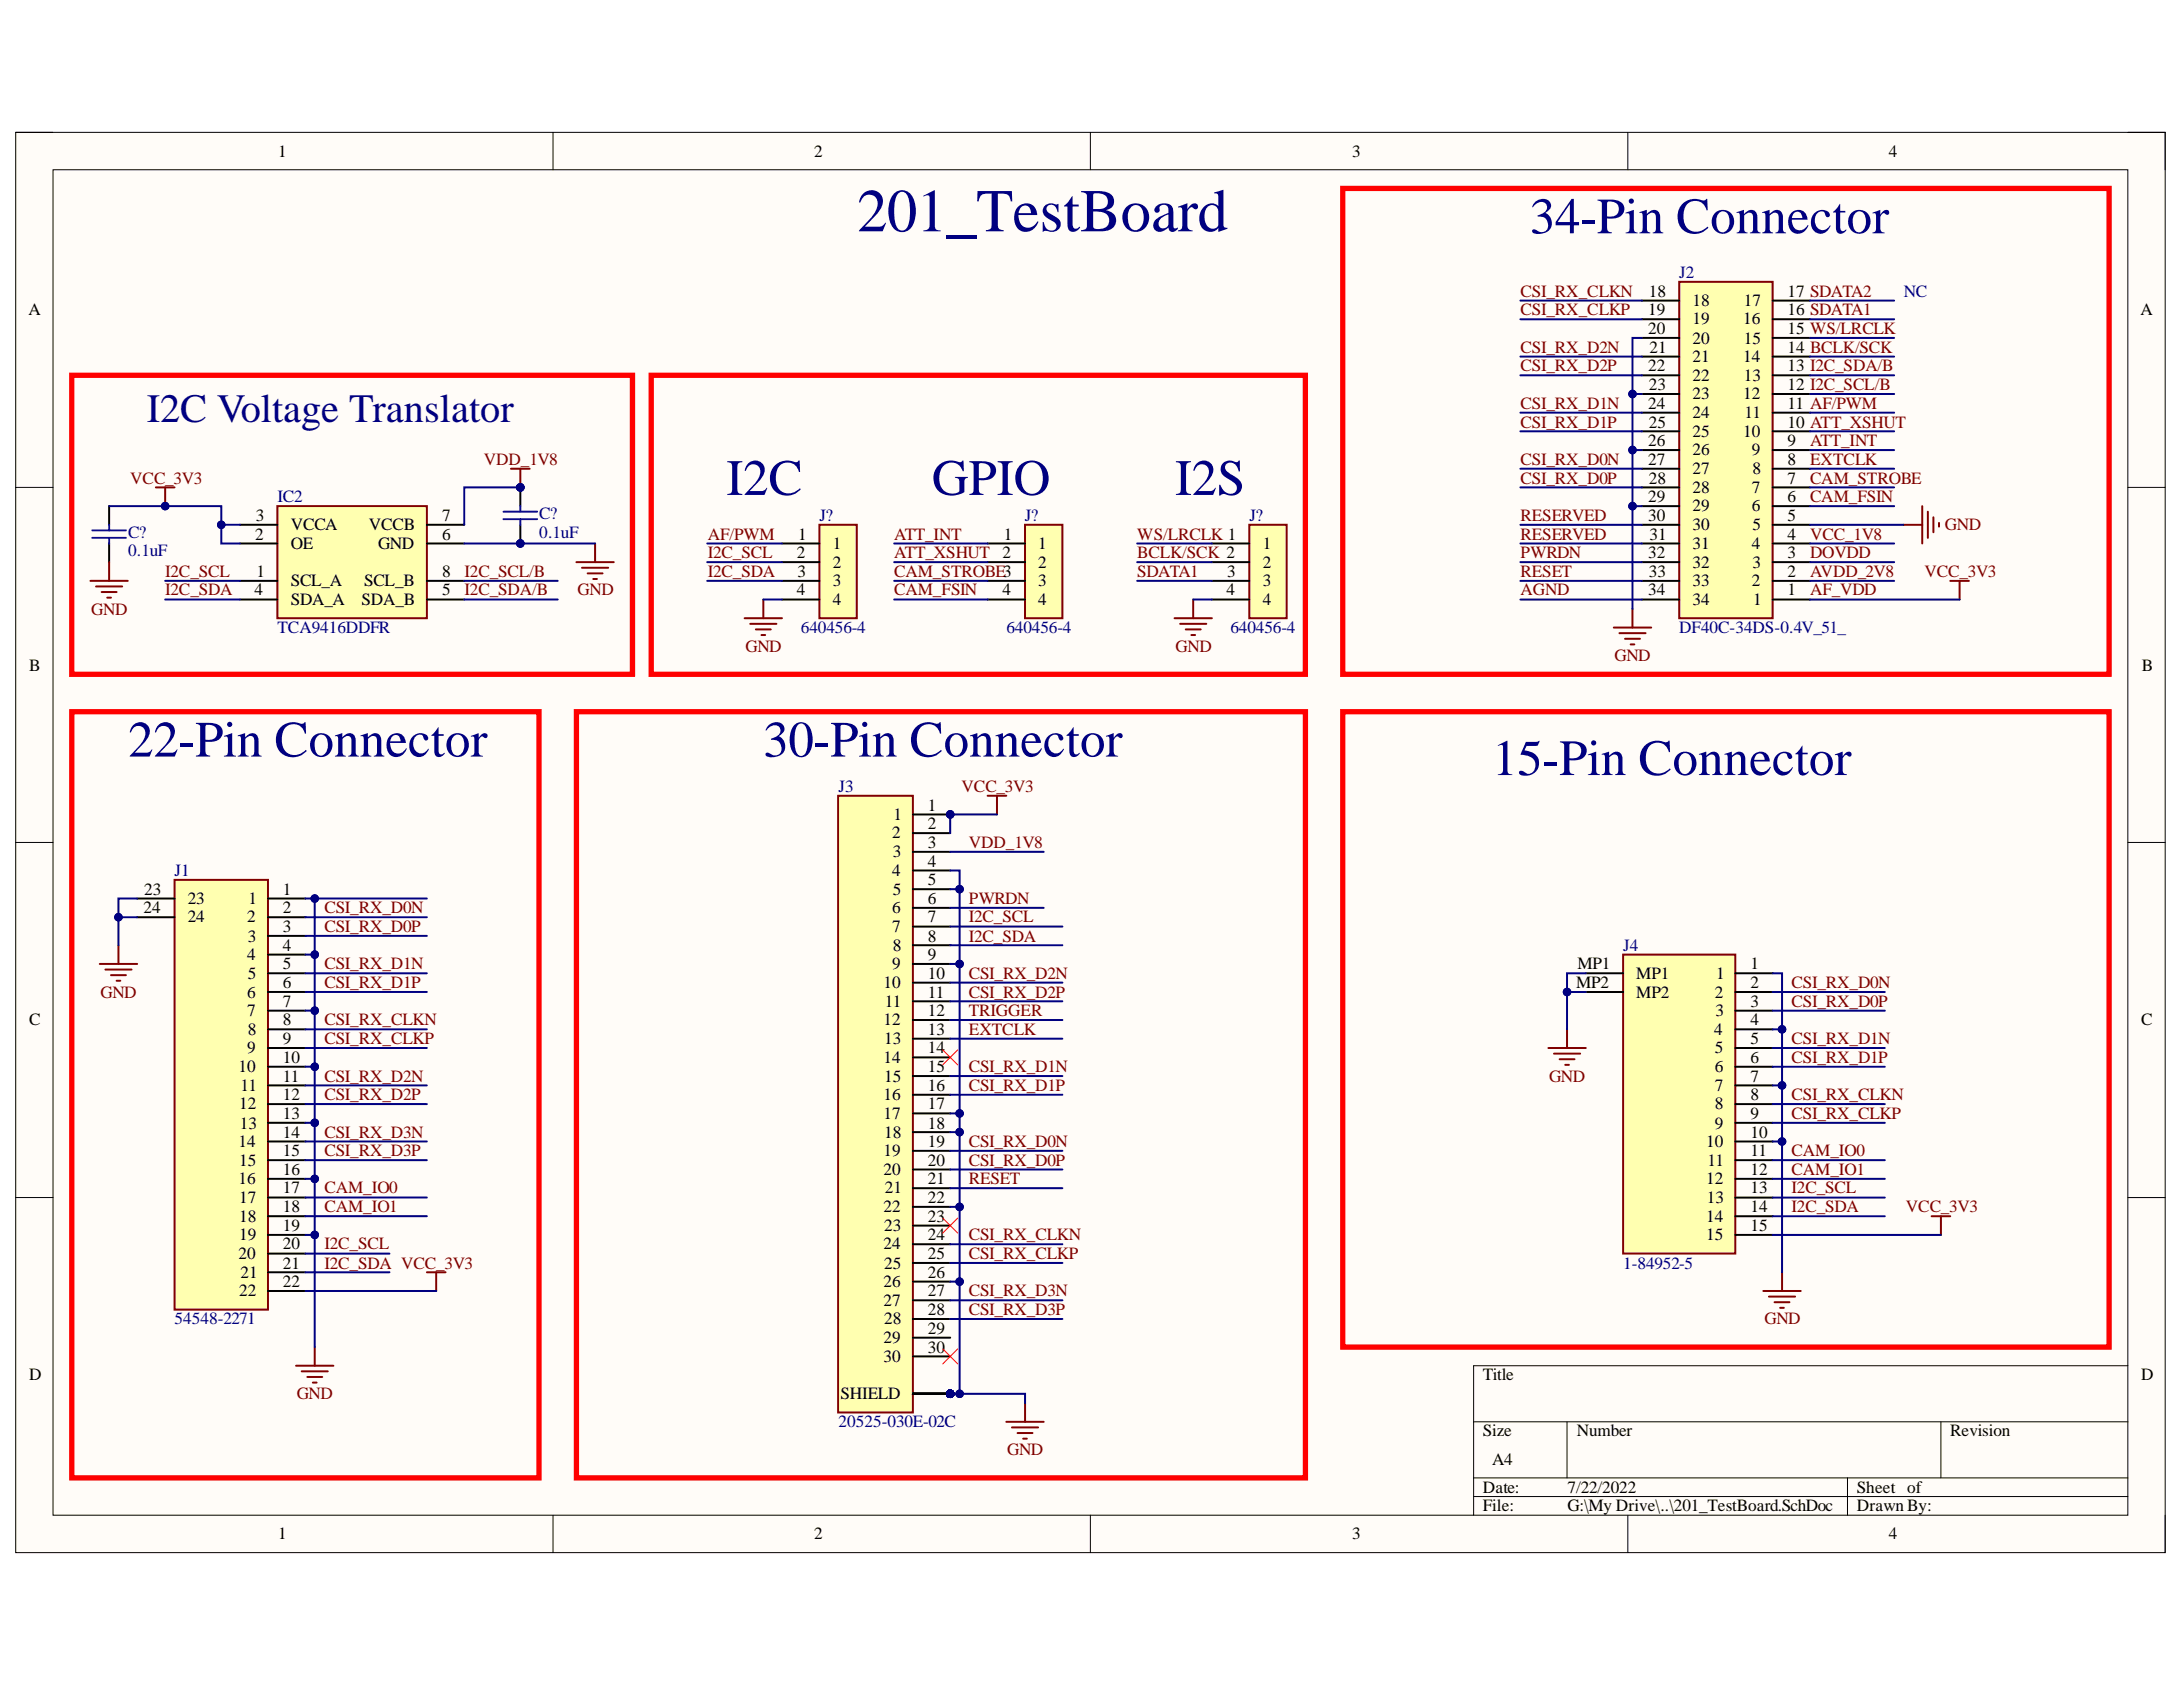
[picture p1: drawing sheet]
<svg xmlns="http://www.w3.org/2000/svg" width="279mm" height="216mm" viewBox="0 0 279 216" stroke-linecap="round" stroke-linejoin="round" font-family="sans-serif">
<defs><g id="words">
<text font-size="7.8" fill="#000080" x="109.7" y="29.6">201_TestBoard</text>
<g font-size="6.5" fill="#000080">
<text x="195.8" y="29.9">34-Pin Connector</text>
<text x="93" y="63.3">I2C</text>
<text x="119.3" y="63.3">GPIO</text>
<text x="150.4" y="63.3">I2S</text>
<text x="16.4" y="96.8">22-Pin Connector</text>
<text x="97.7" y="96.8">30-Pin Connector</text>
<text x="191" y="99.2">15-Pin Connector</text>
</g>
<text font-size="5.2" fill="#000080" x="18.8" y="54">I2C Voltage Translator</text>
<g font-size="2.2">
<text x="35.6" y="20">1</text>
<text x="104.2" y="20">2</text>
<text x="173.1" y="20">3</text>
<text x="241.7" y="20">4</text>
<text x="3.6" y="40.3">A</text>
<text x="210.9" y="40.3">19</text>
<text x="211" y="38">18</text>
<text x="216.6" y="39.2">18</text>
<text x="216.6" y="41.5">19</text>
<text x="223.1" y="41.5">16</text>
<text x="223.2" y="39.2">17</text>
<text x="228.8" y="40.3">16 SDATA1</text>
<text x="228.8" y="38">17 SDATA2</text>
<text x="274" y="40.3">A</text>
<text x="210.9" y="42.7">20</text>
<text x="210.9" y="47.5">22</text>
<text x="211.1" y="45.2">21</text>
<text x="216.6" y="44">20</text>
<text x="216.6" y="46.3">21</text>
<text x="223.1" y="46.3">14</text>
<text x="223.2" y="44">15</text>
<text x="228.8" y="47.5">13 I2C_SDA/B</text>
<text x="228.8" y="45.2">14 BCLK/SCK</text>
<text x="228.8" y="42.7">15 WS/LRCLK</text>
<text x="210.9" y="52.3">24</text>
<text x="211" y="49.9">23</text>
<text x="216.6" y="48.7">22</text>
<text x="216.6" y="51.1">23</text>
<text x="216.6" y="53.5">24</text>
<text x="223.1" y="51.1">12</text>
<text x="223.2" y="48.7">13</text>
<text x="223.3" y="53.5">11</text>
<text x="228.8" y="52.3">11 AF/PWM</text>
<text x="228.8" y="49.9">12 I2C_SCL/B</text>
<text x="210.9" y="57.1">26</text>
<text x="210.9" y="59.4">27</text>
<text x="211" y="54.7">25</text>
<text x="216.6" y="55.9">25</text>
<text x="216.6" y="58.3">26</text>
<text x="223.1" y="55.9">10</text>
<text x="224.2" y="58.3">9</text>
<text x="228.8" y="59.4">8</text>
<text x="228.8" y="57.1">9</text>
<text x="228.8" y="54.7">10 ATT_XSHUT</text>
<text x="210.9" y="64.3">29</text>
<text x="211" y="61.9">28</text>
<text x="216.6" y="60.7">27</text>
<text x="216.6" y="63.1">28</text>
<text x="216.6" y="65.5">29</text>
<text x="224.2" y="65.5">6</text>
<text x="224.2" y="63.1">7</text>
<text x="224.3" y="60.7">8</text>
<text x="228.8" y="64.3">6</text>
<text x="228.8" y="61.9">7</text>
<text x="32.6" y="69.1">2</text>
<text x="32.7" y="66.6">3</text>
<text x="37.2" y="70.3">OE</text>
<text x="37.2" y="67.8">VCCA</text>
<text x="47.2" y="67.8">VCCB</text>
<text x="48.4" y="70.3">GND</text>
<text x="56.6" y="69.1">6</text>
<text x="56.6" y="66.6">7</text>
<text x="102" y="71.5">2</text>
<text x="102.2" y="69.1">1</text>
<text x="106.6" y="70.3">1</text>
<text x="128.3" y="71.5">2</text>
<text x="128.5" y="69.1">1</text>
<text x="132.9" y="70.3">1</text>
<text x="161.6" y="70.3">1</text>
<text x="210.9" y="66.6">30</text>
<text x="210.9" y="71.5">32</text>
<text x="211.1" y="69.1">31</text>
<text x="216.6" y="67.8">30</text>
<text x="216.6" y="70.3">31</text>
<text x="224.2" y="70.3">4</text>
<text x="224.3" y="67.8">5</text>
<text x="228.8" y="71.5">3</text>
<text x="228.8" y="69.1">4</text>
<text x="228.8" y="66.6">5</text>
<text x="32.6" y="76.2">4</text>
<text x="32.8" y="73.8">1</text>
<text x="37.2" y="75">SCL_A</text>
<text x="37.2" y="77.5">SDA_A</text>
<text x="46.3" y="77.5">SDA_B</text>
<text x="46.6" y="75">SCL_B</text>
<text x="56.6" y="76.2">5</text>
<text x="56.6" y="73.8">8</text>
<text x="102" y="76.2">4</text>
<text x="102.1" y="73.8">3</text>
<text x="106.6" y="72.6">2</text>
<text x="106.6" y="75">3</text>
<text x="106.6" y="77.5">4</text>
<text x="128.3" y="76.2">4</text>
<text x="132.9" y="72.6">2</text>
<text x="132.9" y="75">3</text>
<text x="132.9" y="77.5">4</text>
<text x="157" y="76.2">4</text>
<text x="157.1" y="73.8">3</text>
<text x="161.6" y="72.6">2</text>
<text x="161.6" y="75">3</text>
<text x="161.6" y="77.5">4</text>
<text x="210.9" y="76.2">34</text>
<text x="211" y="73.8">33</text>
<text x="216.6" y="72.6">32</text>
<text x="216.6" y="75">33</text>
<text x="216.6" y="77.5">34</text>
<text x="224.2" y="75">2</text>
<text x="224.3" y="72.6">3</text>
<text x="224.4" y="77.5">1</text>
<text x="228.8" y="76.2">1</text>
<text x="228.8" y="73.8">2</text>
<text x="3.7" y="85.8">B</text>
<text x="274.1" y="85.8">B</text>
<text x="114.2" y="107.3">2</text>
<text x="114.4" y="104.9">1</text>
<text x="118.8" y="103.8">1</text>
<text x="118.8" y="106.1">2</text>
<text x="114.2" y="112.1">4</text>
<text x="114.3" y="109.7">3</text>
<text x="118.8" y="108.5">3</text>
<text x="118.8" y="110.9">4</text>
<text x="118.8" y="113.3">5</text>
<text x="18.4" y="116.9">24</text>
<text x="18.4" y="114.5">23</text>
<text x="24" y="115.7">23</text>
<text x="24" y="118">24</text>
<text x="31.6" y="118">2</text>
<text x="31.8" y="115.7">1</text>
<text x="36.2" y="114.5">1</text>
<text x="36.2" y="116.9">2</text>
<text x="36.2" y="119.3">3</text>
<text x="114.2" y="116.9">6</text>
<text x="114.2" y="119.3">7</text>
<text x="114.3" y="114.5">5</text>
<text x="118.8" y="115.7">6</text>
<text x="118.8" y="118">7</text>
<text x="31.6" y="122.9">4</text>
<text x="31.7" y="120.5">3</text>
<text x="31.7" y="125.2">5</text>
<text x="36.2" y="121.7">4</text>
<text x="36.2" y="124.1">5</text>
<text x="114.2" y="124.1">9</text>
<text x="114.3" y="121.7">8</text>
<text x="118.8" y="120.5">8</text>
<text x="118.8" y="122.9">9</text>
<text x="118.8" y="125.2">10</text>
<text x="201.9" y="124.1">MP1</text>
<text x="209.4" y="125.2">MP1</text>
<text x="219.7" y="125.2">1</text>
<text x="224.1" y="124.1">1</text>
<text x="3.7" y="131.2">C</text>
<text x="31.6" y="127.7">6</text>
<text x="31.6" y="130.1">7</text>
<text x="36.2" y="126.4">6</text>
<text x="36.2" y="128.9">7</text>
<text x="36.2" y="131.2">8</text>
<text x="113.1" y="126.4">10</text>
<text x="113.1" y="131.2">12</text>
<text x="113.3" y="128.9">11</text>
<text x="118.8" y="127.7">11</text>
<text x="118.8" y="130.1">12</text>
<text x="201.7" y="126.4">MP2</text>
<text x="209.4" y="127.7">MP2</text>
<text x="219.5" y="127.7">2</text>
<text x="219.6" y="130.1">3</text>
<text x="224.1" y="126.4">2</text>
<text x="224.1" y="128.9">3</text>
<text x="224.1" y="131.2">4</text>
<text x="274" y="131.2">C</text>
<text x="30.5" y="137.2">10</text>
<text x="31.6" y="134.8">9</text>
<text x="31.7" y="132.4">8</text>
<text x="36.2" y="133.6">9</text>
<text x="36.2" y="136.1">10</text>
<text x="113.1" y="136.1">14</text>
<text x="113.2" y="133.6">13</text>
<text x="118.8" y="132.4">13</text>
<text x="118.8" y="134.8">14</text>
<text x="118.8" y="137.2">15</text>
<text x="219.4" y="132.4">4</text>
<text x="219.5" y="134.8">5</text>
<text x="219.5" y="137.2">6</text>
<text x="224.1" y="133.6">5</text>
<text x="224.1" y="136.1">6</text>
<text x="30.6" y="142">12</text>
<text x="30.8" y="139.6">11</text>
<text x="36.2" y="138.4">11</text>
<text x="36.2" y="140.8">12</text>
<text x="36.2" y="143.2">13</text>
<text x="113.1" y="140.8">16</text>
<text x="113.1" y="143.2">17</text>
<text x="113.2" y="138.4">15</text>
<text x="118.8" y="139.6">16</text>
<text x="118.8" y="142">17</text>
<text x="219.5" y="139.6">7</text>
<text x="219.5" y="142">8</text>
<text x="224.1" y="138.4">7</text>
<text x="224.1" y="140.8">8</text>
<text x="224.1" y="143.2">9</text>
<text x="30.5" y="146.8">14</text>
<text x="30.6" y="149.2">15</text>
<text x="30.7" y="144.4">13</text>
<text x="36.2" y="145.6">14</text>
<text x="36.2" y="148">15</text>
<text x="113.1" y="148">19</text>
<text x="113.2" y="145.6">18</text>
<text x="118.8" y="144.4">18</text>
<text x="118.8" y="146.8">19</text>
<text x="118.8" y="149.2">20</text>
<text x="218.4" y="146.8">10</text>
<text x="218.6" y="149.2">11</text>
<text x="219.5" y="144.4">9</text>
<text x="224.1" y="145.6">10</text>
<text x="224.1" y="148">11</text>
<text x="30.5" y="151.5">16</text>
<text x="30.6" y="154">17</text>
<text x="36.2" y="150.3">16</text>
<text x="36.2" y="152.7">17</text>
<text x="36.2" y="155.2">18</text>
<text x="113.1" y="150.3">20</text>
<text x="113.1" y="155.2">22</text>
<text x="113.3" y="152.7">21</text>
<text x="118.8" y="151.5">21</text>
<text x="118.8" y="154">22</text>
<text x="218.4" y="151.5">12</text>
<text x="218.5" y="154">13</text>
<text x="224.1" y="150.3">12</text>
<text x="224.1" y="152.7">13</text>
<text x="224.1" y="155.2">14</text>
<text x="30.5" y="161.1">20</text>
<text x="30.6" y="156.4">18</text>
<text x="30.6" y="158.7">19</text>
<text x="36.2" y="157.5">19</text>
<text x="36.2" y="159.9">20</text>
<text x="113.1" y="159.9">24</text>
<text x="113.2" y="157.5">23</text>
<text x="118.8" y="156.4">23</text>
<text x="118.8" y="158.7">24</text>
<text x="118.8" y="161.1">25</text>
<text x="218.4" y="156.4">14</text>
<text x="218.4" y="158.7">15</text>
<text x="224.1" y="157.5">15</text>
<text x="30.6" y="165.9">22</text>
<text x="30.8" y="163.5">21</text>
<text x="36.2" y="162.4">21</text>
<text x="36.2" y="164.7">22</text>
<text x="113.1" y="164.7">26</text>
<text x="113.1" y="167.1">27</text>
<text x="113.2" y="162.4">25</text>
<text x="118.8" y="163.5">26</text>
<text x="118.8" y="165.9">27</text>
<text x="113.1" y="171.9">29</text>
<text x="113.2" y="169.5">28</text>
<text x="118.8" y="168.3">28</text>
<text x="118.8" y="170.7">29</text>
<text x="118.8" y="173.1">30</text>
<text x="3.7" y="176.6">D</text>
<text x="107.6" y="179.1">SHIELD</text>
<text x="113.1" y="174.3">30</text>
<text x="189.8" y="176.6">Title</text>
<text x="274" y="176.6">D</text>
<text x="189.8" y="183.8">Size</text>
<text x="201.8" y="183.8">Number</text>
<text x="249.6" y="183.8">Revision</text>
<text x="189.8" y="191">Date:</text>
<text x="191" y="187.5">A4</text>
<text x="200.6" y="191">7/22/2022</text>
<text x="237.7" y="191">Sheet of</text>
<text x="35.6" y="197">1</text>
<text x="104.2" y="197">2</text>
<text x="173.1" y="197">3</text>
<text x="189.8" y="193.4">File:</text>
<text x="200.6" y="193.4">G:\My Drive\..\201_TestBoard.SchDoc</text>
<text x="237.7" y="193.4">Drawn By:</text>
<text x="241.7" y="197">4</text>
</g>
<g font-size="2.2" fill="#000080">
<text x="214.9" y="35.6">J2</text>
<text x="243.7" y="38">NC</text>
<text x="35.5" y="64.3">IC2</text>
<text x="16.4" y="68.8">C?</text>
<text x="16.4" y="71.2">0.1uF</text>
<text x="69" y="66.4">C?</text>
<text x="69" y="68.8">0.1uF</text>
<text x="104.9" y="66.6">J?</text>
<text x="131.2" y="66.6">J?</text>
<text x="159.9" y="66.6">J?</text>
<text x="35.5" y="81">TCA9416DDFR</text>
<text x="102.5" y="81">640456-4</text>
<text x="128.8" y="81">640456-4</text>
<text x="157.5" y="81">640456-4</text>
<text x="214.9" y="81">DF40C-34DS-0.4V_51_</text>
<text x="107.3" y="101.3">J3</text>
<text x="22.3" y="112.1">J1</text>
<text x="207.7" y="121.7">J4</text>
<text x="207.7" y="162.4">1-84952-5</text>
<text x="22.3" y="169.5">54548-2271</text>
<text x="107.3" y="182.6">20525-030E-02C</text>
</g>
<g font-size="2.2" fill="#800000">
<text x="194.6" y="40.3">CSI_RX_CLKP</text>
<text x="194.6" y="38">CSI_RX_CLKN</text>
<text x="194.6" y="47.5">CSI_RX_D2P</text>
<text x="194.6" y="45.2">CSI_RX_D2N</text>
<text x="194.6" y="52.3">CSI_RX_D1N</text>
<text x="61.9" y="59.4">VDD_1V8</text>
<text x="194.6" y="59.4">CSI_RX_D0N</text>
<text x="194.6" y="54.7">CSI_RX_D1P</text>
<text x="231.7" y="59.4">EXTCLK</text>
<text x="231.7" y="57.1">ATT_INT</text>
<text x="16.7" y="61.9">VCC_3V3</text>
<text x="194.6" y="61.9">CSI_RX_D0P</text>
<text x="231.7" y="64.3">CAM_FSIN</text>
<text x="231.7" y="61.9">CAM_STROBE</text>
<text x="90.6" y="69.1">AF/PWM</text>
<text x="90.6" y="71.5">I2C_SCL</text>
<text x="114.4" y="69.1">ATT_INT</text>
<text x="114.4" y="71.5">ATT_XSHUT</text>
<text x="145.6" y="71.5">BCLK/SCK 2</text>
<text x="145.6" y="69.1">WS/LRCLK 1</text>
<text x="194.6" y="71.5">PWRDN</text>
<text x="194.6" y="69.1">RESERVED</text>
<text x="194.6" y="66.6">RESERVED</text>
<text x="231.7" y="71.5">DOVDD</text>
<text x="231.7" y="69.1">VCC_1V8</text>
<text x="248.9" y="67.8">GND</text>
<text x="21.1" y="73.8">I2C_SCL</text>
<text x="21.1" y="76.2">I2C_SDA</text>
<text x="59.5" y="73.8">I2C_SCL/B</text>
<text x="59.5" y="76.2">I2C_SDA/B</text>
<text x="73.9" y="76.2">GND</text>
<text x="90.6" y="73.8">I2C_SDA</text>
<text x="114.4" y="76.2">CAM_FSIN</text>
<text x="114.4" y="73.8">CAM_STROBE3</text>
<text x="145.6" y="73.8">SDATA1</text>
<text x="194.6" y="76.2">AGND</text>
<text x="194.6" y="73.8">RESET</text>
<text x="231.7" y="76.2">AF_VDD</text>
<text x="231.7" y="73.8">AVDD_2V8</text>
<text x="246.3" y="73.8">VCC_3V3</text>
<text x="11.7" y="78.6">GND</text>
<text x="95.4" y="83.4">GND</text>
<text x="150.5" y="83.4">GND</text>
<text x="206.6" y="84.6">GND</text>
<text x="123.1" y="101.3">VCC_3V3</text>
<text x="124" y="108.5">VDD_1V8</text>
<text x="41.5" y="116.9">CSI_RX_D0N</text>
<text x="41.5" y="119.3">CSI_RX_D0P</text>
<text x="124" y="115.7">PWRDN</text>
<text x="124" y="118">I2C_SCL</text>
<text x="41.5" y="124.1">CSI_RX_D1N</text>
<text x="124" y="120.5">I2C_SDA</text>
<text x="124" y="125.2">CSI_RX_D2N</text>
<text x="12.9" y="127.7">GND</text>
<text x="41.5" y="126.4">CSI_RX_D1P</text>
<text x="41.5" y="131.2">CSI_RX_CLKN</text>
<text x="124" y="127.7">CSI_RX_D2P</text>
<text x="124" y="130.1">TRIGGER</text>
<text x="229.3" y="126.4">CSI_RX_D0N</text>
<text x="229.3" y="128.9">CSI_RX_D0P</text>
<text x="41.5" y="133.6">CSI_RX_CLKP</text>
<text x="124" y="132.4">EXTCLK</text>
<text x="124" y="137.2">CSI_RX_D1N</text>
<text x="229.3" y="133.6">CSI_RX_D1N</text>
<text x="229.3" y="136.1">CSI_RX_D1P</text>
<text x="41.5" y="138.4">CSI_RX_D2N</text>
<text x="41.5" y="140.8">CSI_RX_D2P</text>
<text x="124" y="139.6">CSI_RX_D1P</text>
<text x="198.3" y="138.4">GND</text>
<text x="229.3" y="140.8">CSI_RX_CLKN</text>
<text x="229.3" y="143.2">CSI_RX_CLKP</text>
<text x="41.5" y="145.6">CSI_RX_D3N</text>
<text x="41.5" y="148">CSI_RX_D3P</text>
<text x="124" y="146.8">CSI_RX_D0N</text>
<text x="124" y="149.2">CSI_RX_D0P</text>
<text x="229.3" y="148">CAM_IO0</text>
<text x="41.5" y="152.7">CAM_IO0</text>
<text x="41.5" y="155.2">CAM_IO1</text>
<text x="124" y="151.5">RESET</text>
<text x="229.3" y="150.3">CAM_IO1</text>
<text x="229.3" y="152.7">I2C_SCL</text>
<text x="229.3" y="155.2">I2C_SDA</text>
<text x="243.9" y="155.2">VCC_3V3</text>
<text x="41.5" y="159.9">I2C_SCL</text>
<text x="124" y="158.7">CSI_RX_CLKN</text>
<text x="124" y="161.1">CSI_RX_CLKP</text>
<text x="41.5" y="162.4">I2C_SDA VCC_3V3</text>
<text x="124" y="165.9">CSI_RX_D3N</text>
<text x="124" y="168.3">CSI_RX_D3P</text>
<text x="225.8" y="169.5">GND</text>
<text x="38" y="179.1">GND</text>
<text x="128.9" y="186.2">GND</text>
</g>
</g></defs>
<path d="M2 16.9h275.1v181.8h-275.1z" fill-rule="evenodd" fill="#fffcf8"/>
<path d="M2 16.9h275.1v181.8h-275.1z" fill="none" stroke="#000" stroke-width=".13"/>
<path d="M6.8 21.7h265.5v172.2h-265.5z" fill-rule="evenodd" fill="#fffcf8"/>
<g fill="none" stroke="#000" stroke-width=".13">
<path d="M2 16.9h4.8M70.8 16.9v4.8M139.6 16.9v4.8M208.3 16.9v4.8M272.3 16.9h4.8v4.8M6.8 21.7h265.5v172.2h-265.5zM2 62.4h4.8M272.3 62.4h4.8M2 107.8h4.8M272.3 107.8h4.8M2 153.3h4.8M272.3 153.3h4.8"/>
<path d="M272.3 174.8h-83.7v19.1M70.8 193.9v4.8M139.6 193.9v4.8M188.6 182h83.7M188.6 189.1h83.7M188.6 191.5h83.7M200.6 182v7.1M208.3 193.9v4.8M236.5 189.1v4.8M248.4 182v7.1M277.1 193.9v4.8"/>
</g>
<path d="M214.9 36.1h12v43h-12z" fill-rule="evenodd" fill="#ffffb0"/>
<path d="M214.9 36.1h12v43h-12z" fill="none" stroke="#800000" stroke-width=".25"/>
<g fill="none" stroke="#000" stroke-width=".25">
<path d="M210.1 38.5h4.8M226.9 38.5h4.8M210.1 60h4.8M210.1 57.6h4.8M210.1 55.2h4.8M210.1 52.8h4.8M210.1 50.4h4.8M210.1 48h4.8M210.1 45.6h4.8M210.1 43.2h4.8M210.1 40.9h4.8M226.9 60h4.8"/>
<path d="M226.9 57.6h4.8M226.9 55.2h4.8M226.9 52.8h4.8M226.9 50.4h4.8M226.9 48h4.8M226.9 45.6h4.8M226.9 43.2h4.8M226.9 40.9h4.8M210.1 76.7h4.8M210.1 74.3h4.8M210.1 71.9h4.8M210.1 69.6h4.8"/>
<path d="M210.1 67.2h4.8M210.1 64.8h4.8M210.1 62.4h4.8M226.9 76.7h4.8M226.9 74.3h4.8M226.9 71.9h4.8M226.9 69.6h4.8M226.9 67.2h4.8M226.9 64.8h4.8M226.9 62.4h4.8"/>
</g>
<path d="M22.3 112.6h12v55h-12z" fill-rule="evenodd" fill="#ffffb0"/>
<g fill="none" stroke="#800000" stroke-width=".25">
<path d="M208.9 77.9v2.4M243.6 67.2h2.4M246 64.8v4.8M246.7 65.5v3.3M247.5 66.2v1.9M248.2 66.9v.5M206.5 80.3h4.8M207.3 81h3.3M208 81.8h1.9M208.7 82.5h.5M22.3 112.6h12v55h-12zM37.9 174.8h4.8"/>
<path d="M38.6 175.5h3.4M39.3 176.2h1.9M40 176.9h.5M40.3 172.4v2.4M54.6 162.8h2.4M55.8 162.8v2.4"/>
</g>
<g fill="none" stroke="#000" stroke-width=".25">
<path d="M17.6 115h4.7M17.6 117.4h4.7M34.3 115h4.8M34.3 117.4h4.8M34.3 119.8h4.8M34.3 122.2h4.8M34.3 124.6h4.8M34.3 127h4.8M34.3 129.3h4.8M34.3 131.7h4.8M34.3 134.1h4.8M34.3 136.5h4.8"/>
<path d="M34.3 138.9h4.8M34.3 141.3h4.8M34.3 143.7h4.8M34.3 146.1h4.8M34.3 148.5h4.8M34.3 150.9h4.8M34.3 153.3h4.8M34.3 155.6h4.8M34.3 158h4.8M34.3 160.4h4.8M34.3 162.8h4.8M34.3 165.2h4.8"/>
</g>
<circle cx="121.6" cy="104.2" r=".48" fill="#000080"/>
<circle cx="121.6" cy="104.2" r=".48" fill="none" stroke="#000080" stroke-width=".13"/>
<circle cx="121.6" cy="178.4" r=".48" fill="#000080"/>
<circle cx="121.6" cy="178.4" r=".48" fill="none" stroke="#000080" stroke-width=".13"/>
<circle cx="121.6" cy="178.4" r=".48" fill="#000080"/>
<circle cx="121.6" cy="178.4" r=".48" fill="none" stroke="#000080" stroke-width=".13"/>
<circle cx="121.6" cy="178.4" r=".48" fill="#000080"/>
<circle cx="121.6" cy="178.4" r=".48" fill="none" stroke="#000080" stroke-width=".13"/>
<circle cx="121.6" cy="178.4" r=".48" fill="#000080"/>
<circle cx="121.6" cy="178.4" r=".48" fill="none" stroke="#000080" stroke-width=".13"/>
<circle cx="121.6" cy="178.4" r=".48" fill="#000080"/>
<circle cx="121.6" cy="178.4" r=".48" fill="none" stroke="#000080" stroke-width=".13"/>
<circle cx="121.6" cy="178.4" r=".48" fill="#000080"/>
<circle cx="121.6" cy="178.4" r=".48" fill="none" stroke="#000080" stroke-width=".13"/>
<circle cx="121.6" cy="178.4" r=".48" fill="#000080"/>
<circle cx="121.6" cy="178.4" r=".48" fill="none" stroke="#000080" stroke-width=".13"/>
<circle cx="121.6" cy="178.4" r=".48" fill="#000080"/>
<circle cx="121.6" cy="178.4" r=".48" fill="none" stroke="#000080" stroke-width=".13"/>
<circle cx="121.6" cy="178.4" r=".48" fill="#000080"/>
<circle cx="121.6" cy="178.4" r=".48" fill="none" stroke="#000080" stroke-width=".13"/>
<circle cx="121.6" cy="178.4" r=".48" fill="#000080"/>
<circle cx="121.6" cy="178.4" r=".48" fill="none" stroke="#000080" stroke-width=".13"/>
<circle cx="121.6" cy="178.4" r=".48" fill="#000080"/>
<circle cx="121.6" cy="178.4" r=".48" fill="none" stroke="#000080" stroke-width=".13"/>
<path d="M107.3 101.8h9.5v79h-9.5z" fill-rule="evenodd" fill="#ffffb0"/>
<path d="M107.3 101.8h9.5v79h-9.5z" fill="none" stroke="#800000" stroke-width=".25"/>
<path d="M116.8 104.2h4.8" fill="none" stroke="#000" stroke-width=".25"/>
<circle cx="121.6" cy="104.2" r=".48" fill="#000080"/>
<circle cx="121.6" cy="104.2" r=".48" fill="none" stroke="#000080" stroke-width=".13"/>
<g fill="none" stroke="#000" stroke-width=".25">
<path d="M116.8 106.6h4.8M116.8 109h4.8M116.8 111.4h4.8M116.8 113.8h4.8M116.8 116.2h4.8M116.8 118.6h4.8M116.8 121h4.8M116.8 123.4h4.8M116.8 125.8h4.8M116.8 128.1h4.8M116.8 130.5h4.8M116.8 132.9h4.8"/>
<path d="M116.8 135.3h4.8M116.8 137.7h4.8M116.8 140.1h4.8M116.8 142.5h4.8M116.8 144.9h4.8M116.8 147.3h4.8M116.8 149.7h4.8M116.8 152.1h4.8M116.8 154.5h4.8M116.8 156.8h4.8M116.8 159.2h4.8M116.8 161.6h4.8"/>
<path d="M116.8 164h4.8M116.8 166.4h4.8M116.8 168.8h4.8M116.8 171.2h4.8M116.8 173.6h4.8M116.8 178.4h4.8"/>
</g>
<circle cx="121.6" cy="178.4" r=".48" fill="#000080"/>
<circle cx="121.6" cy="178.4" r=".48" fill="none" stroke="#000080" stroke-width=".13"/>
<path d="M116.8 178.4h4.8" fill="none" stroke="#000" stroke-width=".25"/>
<circle cx="121.6" cy="178.4" r=".48" fill="#000080"/>
<circle cx="121.6" cy="178.4" r=".48" fill="none" stroke="#000080" stroke-width=".13"/>
<path d="M116.8 178.4h4.8" fill="none" stroke="#000" stroke-width=".25"/>
<circle cx="121.6" cy="178.4" r=".48" fill="#000080"/>
<circle cx="121.6" cy="178.4" r=".48" fill="none" stroke="#000080" stroke-width=".13"/>
<path d="M116.8 178.4h4.8" fill="none" stroke="#000" stroke-width=".25"/>
<circle cx="121.6" cy="178.4" r=".48" fill="#000080"/>
<circle cx="121.6" cy="178.4" r=".48" fill="none" stroke="#000080" stroke-width=".13"/>
<path d="M116.8 178.4h4.8" fill="none" stroke="#000" stroke-width=".25"/>
<circle cx="121.6" cy="178.4" r=".48" fill="#000080"/>
<circle cx="121.6" cy="178.4" r=".48" fill="none" stroke="#000080" stroke-width=".13"/>
<path d="M116.8 178.4h4.8" fill="none" stroke="#000" stroke-width=".25"/>
<circle cx="121.6" cy="178.4" r=".48" fill="#000080"/>
<circle cx="121.6" cy="178.4" r=".48" fill="none" stroke="#000080" stroke-width=".13"/>
<path d="M116.8 178.4h4.8" fill="none" stroke="#000" stroke-width=".25"/>
<circle cx="121.6" cy="178.4" r=".48" fill="#000080"/>
<circle cx="121.6" cy="178.4" r=".48" fill="none" stroke="#000080" stroke-width=".13"/>
<path d="M116.8 178.4h4.8" fill="none" stroke="#000" stroke-width=".25"/>
<circle cx="121.6" cy="178.4" r=".48" fill="#000080"/>
<circle cx="121.6" cy="178.4" r=".48" fill="none" stroke="#000080" stroke-width=".13"/>
<path d="M116.8 178.4h4.8" fill="none" stroke="#000" stroke-width=".25"/>
<circle cx="121.6" cy="178.4" r=".48" fill="#000080"/>
<circle cx="121.6" cy="178.4" r=".48" fill="none" stroke="#000080" stroke-width=".13"/>
<path d="M116.8 178.4h4.8" fill="none" stroke="#000" stroke-width=".25"/>
<circle cx="121.6" cy="178.4" r=".48" fill="#000080"/>
<circle cx="121.6" cy="178.4" r=".48" fill="none" stroke="#000080" stroke-width=".13"/>
<path d="M116.8 178.4h4.8" fill="none" stroke="#000" stroke-width=".25"/>
<circle cx="121.6" cy="178.4" r=".48" fill="#000080"/>
<circle cx="121.6" cy="178.4" r=".48" fill="none" stroke="#000080" stroke-width=".13"/>
<path d="M126.4 101.8h2.4M127.6 101.8v2.4M131.2 179.6v2.4M128.8 182h4.8M129.5 182.7h3.4M130.2 183.4h1.9M131 184.1h.4" fill="none" stroke="#800000" stroke-width=".25"/>
<path d="M120.7 134.4l1.9 1.9M122.6 134.4l-1.9 1.9M120.7 155.9l1.9 1.9M122.6 155.9l-1.9 1.9M120.7 172.6l1.9 2M122.6 172.6l-1.9 2" fill="none" stroke="#f00" stroke-width=".13"/>
<path d="M207.7 122.2h14.4v38.2h-14.4z" fill-rule="evenodd" fill="#ffffb0"/>
<g fill="none" stroke="#800000" stroke-width=".25">
<path d="M249.6 74.3h2.4M250.8 74.3v2.4M12.8 123.4h4.8M13.5 124.1h3.3M14.2 124.8h1.9M14.9 125.5h.5M15.2 121v2.4M198.2 134.1h4.8M198.9 134.8h3.3M199.6 135.6h1.9M200.3 136.3h.5M200.6 131.7v2.4"/>
<path d="M207.7 122.2h14.4v38.2h-14.4zM247.2 155.7h2.4M248.4 155.7v2.3M225.7 165.2h4.8M226.4 165.9h3.4M227.1 166.7h1.9M227.8 167.4h.5M228.1 162.8v2.4"/>
</g>
<g fill="none" stroke="#000" stroke-width=".25">
<path d="M203 124.6h4.7M203 127h4.7M222.1 124.6h4.8M222.1 127h4.8M222.1 129.3h4.8M222.1 131.7h4.8M222.1 134.1h4.8M222.1 136.5h4.8M222.1 138.9h4.8M222.1 141.3h4.8M222.1 143.7h4.8M222.1 146.1h4.8"/>
<path d="M222.1 148.5h4.8M222.1 150.9h4.8M222.1 153.3h4.8M222.1 155.7h4.8M222.1 158h4.8"/>
</g>
<path d="M171.9 24.1h98v62.2h-98zM9.2 91.1h59.8v98h-59.8zM73.8 91.1h93.3v98h-93.3zM171.9 91.1h98v81.3h-98z" fill="none" stroke="#f00" stroke-width=".68"/>
<path d="M131.2 67.2h4.8v11.9h-4.8z" fill-rule="evenodd" fill="#ffffb0"/>
<path d="M131.2 67.2h4.8v11.9h-4.8z" fill="none" stroke="#800000" stroke-width=".25"/>
<path d="M126.4 69.6h4.8M126.4 71.9h4.8M126.4 74.3h4.8M126.4 76.7h4.8" fill="none" stroke="#000" stroke-width=".25"/>
<path d="M159.9 67.2h4.8v11.9h-4.8z" fill-rule="evenodd" fill="#ffffb0"/>
<path d="M150.3 79.1h4.8M151 79.8h3.4M152.7 76.7v2.4M159.9 67.2h4.8v11.9h-4.8zM151.8 80.6h1.9M152.5 81.3h.5" fill="none" stroke="#800000" stroke-width=".25"/>
<path d="M155.1 69.6h4.8M155.1 71.9h4.8M155.1 74.3h4.8M155.1 76.7h4.8" fill="none" stroke="#000" stroke-width=".25"/>
<path d="M83.3 48h83.8v38.3h-83.8z" fill="none" stroke="#f00" stroke-width=".68"/>
<path d="M35.5 64.8h19.1v14.3h-19.1z" fill-rule="evenodd" fill="#ffffb0"/>
<path d="M19.9 62.4h2.4M21.1 62.4v2.4M35.5 64.8h19.1v14.3h-19.1z" fill="none" stroke="#800000" stroke-width=".25"/>
<path d="M30.7 74.3h4.8M30.7 69.6h4.8M30.7 67.2h4.8M30.7 76.7h4.8M54.6 74.3h4.8M54.6 69.6h4.8M54.6 67.2h4.8M54.6 76.7h4.8" fill="none" stroke="#000" stroke-width=".25"/>
<circle cx="21.1" cy="64.8" r=".48" fill="#000080"/>
<circle cx="21.1" cy="64.8" r=".48" fill="none" stroke="#000080" stroke-width=".13"/>
<path d="M65.4 60h2.4M66.6 60v2.4" fill="none" stroke="#800000" stroke-width=".25"/>
<circle cx="66.6" cy="62.4" r=".48" fill="#000080"/>
<circle cx="66.6" cy="62.4" r=".48" fill="none" stroke="#000080" stroke-width=".13"/>
<path d="M11.6 74.3h4.8M12.3 75.1h3.3M13 75.8h1.9M13.7 76.5h.5M14 71.9v2.4M73.8 71.9h4.8M74.5 72.7h3.3M75.2 73.4h1.9M75.9 74.1h.5M76.2 69.6v2.3" fill="none" stroke="#800000" stroke-width=".25"/>
<path d="M14 64.8v2.4M14 69.6v2.3" fill="none" stroke="#000" stroke-width=".25"/>
<path d="M11.8 68.8h4.3M11.8 67.9h4.3M14 67.2v.7M14 68.8v.8" fill="none" stroke="#00f" stroke-width=".25"/>
<circle cx="66.6" cy="62.4" r=".48" fill="#000080"/>
<circle cx="66.6" cy="62.4" r=".48" fill="none" stroke="#000080" stroke-width=".13"/>
<circle cx="66.6" cy="69.6" r=".48" fill="#000080"/>
<circle cx="66.6" cy="69.6" r=".48" fill="none" stroke="#000080" stroke-width=".13"/>
<path d="M66.6 62.4v2.4" fill="none" stroke="#000" stroke-width=".25"/>
<circle cx="66.6" cy="62.4" r=".48" fill="#000080"/>
<circle cx="66.6" cy="62.4" r=".48" fill="none" stroke="#000080" stroke-width=".13"/>
<path d="M66.6 67.2v2.4" fill="none" stroke="#000" stroke-width=".25"/>
<circle cx="66.6" cy="69.6" r=".48" fill="#000080"/>
<circle cx="66.6" cy="69.6" r=".48" fill="none" stroke="#000080" stroke-width=".13"/>
<path d="M64.4 66.4h4.3M64.4 65.5h4.3M66.6 64.8v.7M66.6 66.4v.8" fill="none" stroke="#00f" stroke-width=".25"/>
<path d="M9.2 48h71.7v38.3h-71.7z" fill="none" stroke="#f00" stroke-width=".68"/>
<g fill="none" stroke="#000080" stroke-width=".25">
<path d="M231.7 38.5h10.7M208.9 50.4h1.2M231.7 60h10.7M231.7 57.6h10.7M231.7 55.2h10.7M231.7 52.8h10.7M231.7 50.4h10.7M231.7 48h10.7M231.7 45.6h10.7M231.7 43.2h10.7M231.7 40.9h10.7M231.7 74.3h10.7"/>
<path d="M231.7 71.9h10.7M231.7 69.6h10.7M231.7 67.2h11.9M231.7 64.8h10.7M231.7 62.4h10.7"/>
</g>
<circle cx="208.9" cy="50.4" r=".48" fill="#000080"/>
<circle cx="208.9" cy="50.4" r=".48" fill="none" stroke="#000080" stroke-width=".13"/>
<path d="M208.9 57.6h1.2" fill="none" stroke="#000080" stroke-width=".25"/>
<circle cx="208.9" cy="57.6" r=".48" fill="#000080"/>
<circle cx="208.9" cy="57.6" r=".48" fill="none" stroke="#000080" stroke-width=".13"/>
<path d="M208.9 64.8h1.2" fill="none" stroke="#000080" stroke-width=".25"/>
<circle cx="208.9" cy="64.8" r=".48" fill="#000080"/>
<circle cx="208.9" cy="64.8" r=".48" fill="none" stroke="#000080" stroke-width=".13"/>
<path d="M39.1 122.2h1.2" fill="none" stroke="#000080" stroke-width=".25"/>
<circle cx="40.3" cy="122.2" r=".48" fill="#000080"/>
<circle cx="40.3" cy="122.2" r=".48" fill="none" stroke="#000080" stroke-width=".13"/>
<path d="M39.1 129.3h1.2" fill="none" stroke="#000080" stroke-width=".25"/>
<circle cx="40.3" cy="129.3" r=".48" fill="#000080"/>
<circle cx="40.3" cy="129.3" r=".48" fill="none" stroke="#000080" stroke-width=".13"/>
<path d="M39.1 136.5h1.2" fill="none" stroke="#000080" stroke-width=".25"/>
<circle cx="40.3" cy="136.5" r=".48" fill="#000080"/>
<circle cx="40.3" cy="136.5" r=".48" fill="none" stroke="#000080" stroke-width=".13"/>
<path d="M39.1 143.7h1.2" fill="none" stroke="#000080" stroke-width=".25"/>
<circle cx="40.3" cy="143.7" r=".48" fill="#000080"/>
<circle cx="40.3" cy="143.7" r=".48" fill="none" stroke="#000080" stroke-width=".13"/>
<path d="M39.1 150.9h1.2" fill="none" stroke="#000080" stroke-width=".25"/>
<circle cx="40.3" cy="150.9" r=".48" fill="#000080"/>
<circle cx="40.3" cy="150.9" r=".48" fill="none" stroke="#000080" stroke-width=".13"/>
<path d="M40.3 158v14.4" fill="none" stroke="#000080" stroke-width=".25"/>
<circle cx="40.3" cy="158" r=".48" fill="#000080"/>
<circle cx="40.3" cy="158" r=".48" fill="none" stroke="#000080" stroke-width=".13"/>
<g fill="none" stroke="#000080" stroke-width=".25">
<path d="M194.6 38.5h15.5M194.6 60h15.5M194.6 55.2h15.5M194.6 52.8h15.5M194.6 48h15.5M194.6 45.6h15.5M194.6 40.9h15.5M194.6 76.7h15.5M194.6 74.3h15.5M194.6 71.9h15.5M194.6 69.6h15.5M194.6 67.2h15.5"/>
<path d="M194.6 62.4h15.5M39.1 119.8h15.5M39.1 117.4h15.5M127.6 104.2h-6v2.4M39.1 138.9h15.5M39.1 134.1h15.5M39.1 131.7h15.5M39.1 127h15.5M39.1 124.6h15.5M39.1 155.6h15.5M39.1 153.3h15.5M39.1 148.5h15.5"/>
<path d="M39.1 146.1h15.5M39.1 141.3h15.5M39.1 165.2h16.7M39.1 162.8h10.8M39.1 160.4h10.8"/>
</g>
<circle cx="121.6" cy="104.2" r=".48" fill="#000080"/>
<circle cx="121.6" cy="104.2" r=".48" fill="none" stroke="#000080" stroke-width=".13"/>
<path d="M121.6 109h12M121.6 113.8h1.2" fill="none" stroke="#000080" stroke-width=".25"/>
<circle cx="122.8" cy="113.8" r=".48" fill="#000080"/>
<circle cx="122.8" cy="113.8" r=".48" fill="none" stroke="#000080" stroke-width=".13"/>
<path d="M121.6 116.2h12M121.6 123.4h1.2" fill="none" stroke="#000080" stroke-width=".25"/>
<circle cx="122.8" cy="123.4" r=".48" fill="#000080"/>
<circle cx="122.8" cy="123.4" r=".48" fill="none" stroke="#000080" stroke-width=".13"/>
<path d="M121.6 142.5h1.2" fill="none" stroke="#000080" stroke-width=".25"/>
<circle cx="122.8" cy="142.5" r=".48" fill="#000080"/>
<circle cx="122.8" cy="142.5" r=".48" fill="none" stroke="#000080" stroke-width=".13"/>
<path d="M121.6 144.9h1.2" fill="none" stroke="#000080" stroke-width=".25"/>
<circle cx="122.8" cy="144.9" r=".48" fill="#000080"/>
<circle cx="122.8" cy="144.9" r=".48" fill="none" stroke="#000080" stroke-width=".13"/>
<path d="M121.6 154.5h1.2" fill="none" stroke="#000080" stroke-width=".25"/>
<circle cx="122.8" cy="154.5" r=".48" fill="#000080"/>
<circle cx="122.8" cy="154.5" r=".48" fill="none" stroke="#000080" stroke-width=".13"/>
<path d="M121.6 164h1.2" fill="none" stroke="#000080" stroke-width=".25"/>
<circle cx="122.8" cy="164" r=".48" fill="#000080"/>
<circle cx="122.8" cy="164" r=".48" fill="none" stroke="#000080" stroke-width=".13"/>
<g fill="none" stroke="#000080" stroke-width=".25">
<path d="M121.6 111.4h1.2v67h8.4v1.2M121.6 118.6h14.4M121.6 121h14.4M121.6 125.8h14.4M121.6 128.1h14.4M121.6 132.9h14.4M121.6 137.7h14.4M121.6 130.5h14.4M121.6 140.1h14.4M121.6 147.3h14.4M121.6 149.7h14.4M121.6 152.1h14.4"/>
<path d="M121.6 159.2h14.4M121.6 161.6h14.4M121.6 166.4h14.4M121.6 168.8h14.4"/>
</g>
<circle cx="122.8" cy="113.8" r=".48" fill="#000080"/>
<circle cx="122.8" cy="113.8" r=".48" fill="none" stroke="#000080" stroke-width=".13"/>
<circle cx="122.8" cy="123.4" r=".48" fill="#000080"/>
<circle cx="122.8" cy="123.4" r=".48" fill="none" stroke="#000080" stroke-width=".13"/>
<circle cx="122.8" cy="142.5" r=".48" fill="#000080"/>
<circle cx="122.8" cy="142.5" r=".48" fill="none" stroke="#000080" stroke-width=".13"/>
<circle cx="122.8" cy="144.9" r=".48" fill="#000080"/>
<circle cx="122.8" cy="144.9" r=".48" fill="none" stroke="#000080" stroke-width=".13"/>
<circle cx="122.8" cy="154.5" r=".48" fill="#000080"/>
<circle cx="122.8" cy="154.5" r=".48" fill="none" stroke="#000080" stroke-width=".13"/>
<circle cx="122.8" cy="164" r=".48" fill="#000080"/>
<circle cx="122.8" cy="164" r=".48" fill="none" stroke="#000080" stroke-width=".13"/>
<circle cx="122.8" cy="178.4" r=".48" fill="#000080"/>
<circle cx="122.8" cy="178.4" r=".48" fill="none" stroke="#000080" stroke-width=".13"/>
<path d="M121.6 178.4h1.2" fill="none" stroke="#000080" stroke-width=".25"/>
<circle cx="121.6" cy="178.4" r=".48" fill="#000080"/>
<circle cx="121.6" cy="178.4" r=".48" fill="none" stroke="#000080" stroke-width=".13"/>
<circle cx="122.8" cy="178.4" r=".48" fill="#000080"/>
<circle cx="122.8" cy="178.4" r=".48" fill="none" stroke="#000080" stroke-width=".13"/>
<path d="M226.9 131.7h1.2" fill="none" stroke="#000080" stroke-width=".25"/>
<circle cx="228.1" cy="131.7" r=".48" fill="#000080"/>
<circle cx="228.1" cy="131.7" r=".48" fill="none" stroke="#000080" stroke-width=".13"/>
<path d="M226.9 138.9h1.2" fill="none" stroke="#000080" stroke-width=".25"/>
<circle cx="228.1" cy="138.9" r=".48" fill="#000080"/>
<circle cx="228.1" cy="138.9" r=".48" fill="none" stroke="#000080" stroke-width=".13"/>
<path d="M226.9 146.1h1.2" fill="none" stroke="#000080" stroke-width=".25"/>
<circle cx="228.1" cy="146.1" r=".48" fill="#000080"/>
<circle cx="228.1" cy="146.1" r=".48" fill="none" stroke="#000080" stroke-width=".13"/>
<path d="M203 127h-2.4v4.7M226.9 127h14.3M226.9 129.3h14.3M226.9 134.1h14.3M226.9 136.5h14.3M226.9 158h21.5M226.9 141.3h14.3M226.9 143.7h14.3M226.9 148.5h14.3M226.9 150.9h14.3M226.9 153.3h14.3M226.9 155.7h14.3" fill="none" stroke="#000080" stroke-width=".25"/>
<circle cx="200.6" cy="127" r=".48" fill="#000080"/>
<circle cx="200.6" cy="127" r=".48" fill="none" stroke="#000080" stroke-width=".13"/>
<path d="M203 124.6h-2.4v2.4" fill="none" stroke="#000080" stroke-width=".25"/>
<circle cx="200.6" cy="127" r=".48" fill="#000080"/>
<circle cx="200.6" cy="127" r=".48" fill="none" stroke="#000080" stroke-width=".13"/>
<path d="M17.6 115h-2.4v2.4" fill="none" stroke="#000080" stroke-width=".25"/>
<circle cx="15.2" cy="117.4" r=".48" fill="#000080"/>
<circle cx="15.2" cy="117.4" r=".48" fill="none" stroke="#000080" stroke-width=".13"/>
<path d="M40.3 115v43h-1.2" fill="none" stroke="#000080" stroke-width=".25"/>
<circle cx="40.3" cy="158" r=".48" fill="#000080"/>
<circle cx="40.3" cy="158" r=".48" fill="none" stroke="#000080" stroke-width=".13"/>
<circle cx="40.3" cy="150.9" r=".48" fill="#000080"/>
<circle cx="40.3" cy="150.9" r=".48" fill="none" stroke="#000080" stroke-width=".13"/>
<circle cx="40.3" cy="143.7" r=".48" fill="#000080"/>
<circle cx="40.3" cy="143.7" r=".48" fill="none" stroke="#000080" stroke-width=".13"/>
<circle cx="40.3" cy="136.5" r=".48" fill="#000080"/>
<circle cx="40.3" cy="136.5" r=".48" fill="none" stroke="#000080" stroke-width=".13"/>
<circle cx="40.3" cy="129.3" r=".48" fill="#000080"/>
<circle cx="40.3" cy="129.3" r=".48" fill="none" stroke="#000080" stroke-width=".13"/>
<circle cx="40.3" cy="122.2" r=".48" fill="#000080"/>
<circle cx="40.3" cy="122.2" r=".48" fill="none" stroke="#000080" stroke-width=".13"/>
<circle cx="40.3" cy="115" r=".48" fill="#000080"/>
<circle cx="40.3" cy="115" r=".48" fill="none" stroke="#000080" stroke-width=".13"/>
<path d="M39.1 115h15.5" fill="none" stroke="#000080" stroke-width=".25"/>
<circle cx="40.3" cy="115" r=".48" fill="#000080"/>
<circle cx="40.3" cy="115" r=".48" fill="none" stroke="#000080" stroke-width=".13"/>
<path d="M17.6 117.4h-2.4v3.6" fill="none" stroke="#000080" stroke-width=".25"/>
<circle cx="15.2" cy="117.4" r=".48" fill="#000080"/>
<circle cx="15.2" cy="117.4" r=".48" fill="none" stroke="#000080" stroke-width=".13"/>
<path d="M226.9 124.6h1.2v38.2" fill="none" stroke="#000080" stroke-width=".25"/>
<circle cx="228.1" cy="131.7" r=".48" fill="#000080"/>
<circle cx="228.1" cy="131.7" r=".48" fill="none" stroke="#000080" stroke-width=".13"/>
<circle cx="228.1" cy="138.9" r=".48" fill="#000080"/>
<circle cx="228.1" cy="138.9" r=".48" fill="none" stroke="#000080" stroke-width=".13"/>
<circle cx="228.1" cy="146.1" r=".48" fill="#000080"/>
<circle cx="228.1" cy="146.1" r=".48" fill="none" stroke="#000080" stroke-width=".13"/>
<path d="M210.1 43.2h-1.2v34.7" fill="none" stroke="#000080" stroke-width=".25"/>
<circle cx="208.9" cy="64.8" r=".48" fill="#000080"/>
<circle cx="208.9" cy="64.8" r=".48" fill="none" stroke="#000080" stroke-width=".13"/>
<circle cx="208.9" cy="57.6" r=".48" fill="#000080"/>
<circle cx="208.9" cy="57.6" r=".48" fill="none" stroke="#000080" stroke-width=".13"/>
<circle cx="208.9" cy="50.4" r=".48" fill="#000080"/>
<circle cx="208.9" cy="50.4" r=".48" fill="none" stroke="#000080" stroke-width=".13"/>
<path d="M59.4 76.7h12M66.6 62.4h-7.2v4.8M114.4 69.6h12M114.4 71.9h12M145.5 69.6h9.6M145.5 71.9h9.6M145.5 74.3h9.6M152.7 76.7h2.4M231.7 76.7h19.1" fill="none" stroke="#000080" stroke-width=".25"/>
<circle cx="66.6" cy="62.4" r=".48" fill="#000080"/>
<circle cx="66.6" cy="62.4" r=".48" fill="none" stroke="#000080" stroke-width=".13"/>
<path d="M21.1 74.3h9.6M21.1 76.7h9.6M59.4 69.6h16.8M59.4 74.3h12" fill="none" stroke="#000080" stroke-width=".25"/>
<circle cx="66.6" cy="69.6" r=".48" fill="#000080"/>
<circle cx="66.6" cy="69.6" r=".48" fill="none" stroke="#000080" stroke-width=".13"/>
<path d="M30.7 67.2h-2.4v2.4h2.4" fill="none" stroke="#000080" stroke-width=".25"/>
<circle cx="28.3" cy="67.2" r=".48" fill="#000080"/>
<circle cx="28.3" cy="67.2" r=".48" fill="none" stroke="#000080" stroke-width=".13"/>
<path d="M14 64.8h14.3v2.4" fill="none" stroke="#000080" stroke-width=".25"/>
<circle cx="28.3" cy="67.2" r=".48" fill="#000080"/>
<circle cx="28.3" cy="67.2" r=".48" fill="none" stroke="#000080" stroke-width=".13"/>
<circle cx="21.1" cy="64.8" r=".48" fill="#000080"/>
<circle cx="21.1" cy="64.8" r=".48" fill="none" stroke="#000080" stroke-width=".13"/>
<path d="M104.9 67.2h4.8v11.9h-4.8z" fill-rule="evenodd" fill="#ffffb0"/>
<path d="M95.3 79.1h4.8M96 79.8h3.4M97.7 76.7v2.4M104.9 67.2h4.8v11.9h-4.8zM96.7 80.6h2M97.5 81.3h.4" fill="none" stroke="#800000" stroke-width=".25"/>
<path d="M100.1 69.6h4.8M100.1 71.9h4.8M100.1 74.3h4.8M100.1 76.7h4.8" fill="none" stroke="#000" stroke-width=".25"/>
<path d="M90.5 71.9h9.6M90.5 74.3h9.6M90.5 69.6h9.6M97.7 76.7h2.4M114.4 74.3h12M114.4 76.7h12" fill="none" stroke="#000080" stroke-width=".25"/>
<use href="#words"/>
</svg>
